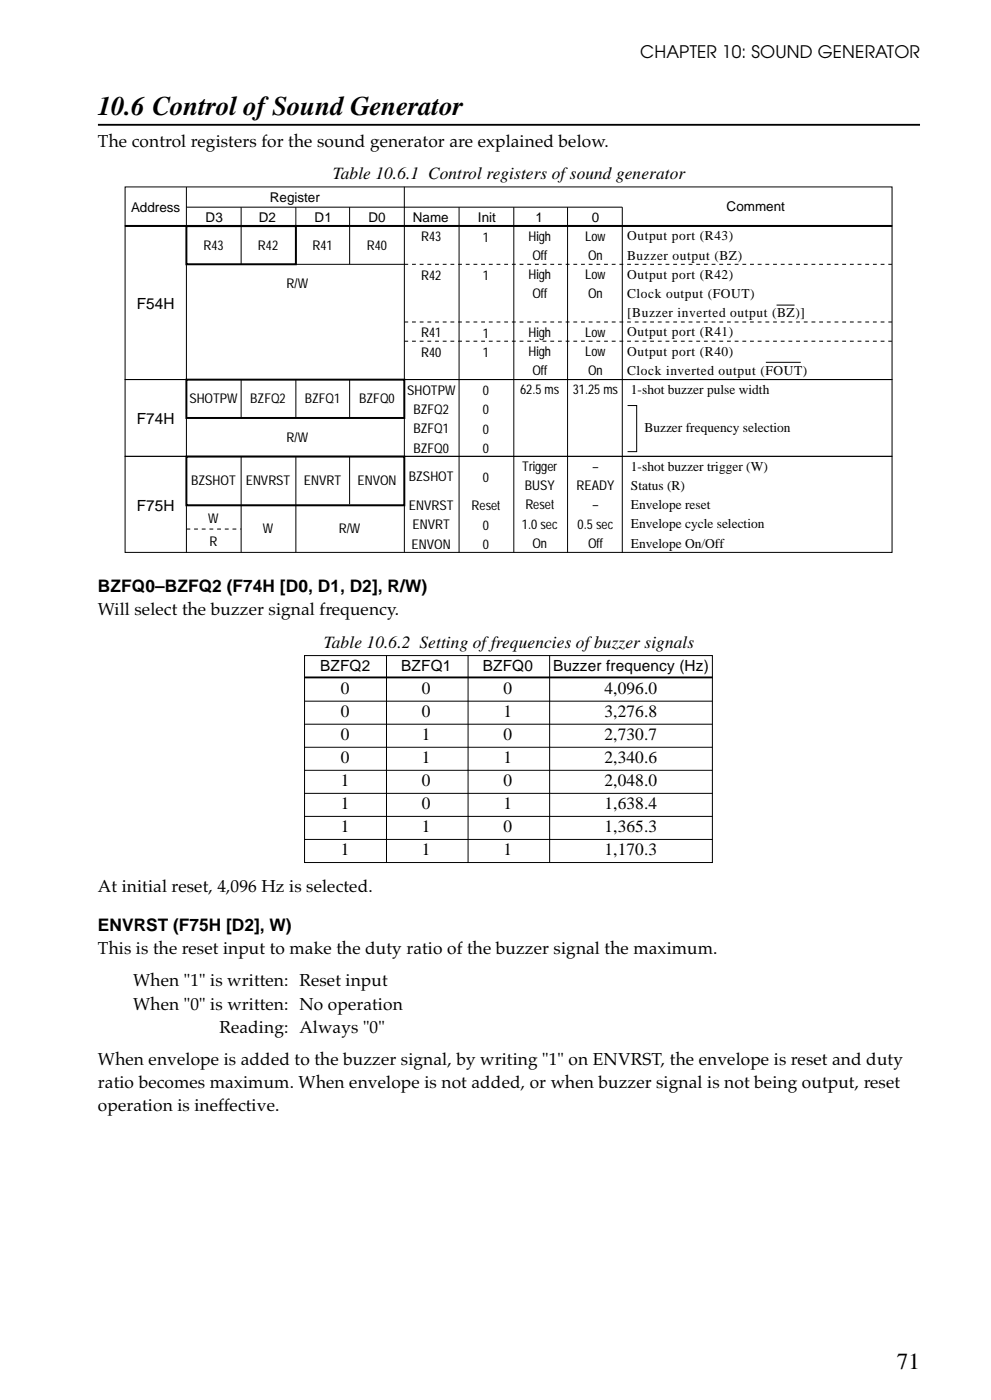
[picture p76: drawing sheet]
<svg xmlns="http://www.w3.org/2000/svg" width="182mm" height="257mm" viewBox="0 0 182 257" stroke-linecap="round" stroke-linejoin="round" font-family="sans-serif">
<defs><g id="words">
<text font-size="4.9" x="18" y="21.1">10.6 Control of Sound Generator</text>
<text font-size="4.2" x="164.8" y="251.6">71</text>
<g font-size="3.2">
<text x="117.6" y="10.7">CHAPTER 10: SOUND GENERATOR</text>
<text x="18" y="26.9">The control registers for the sound generator are explained below.</text>
<text x="61.1" y="32.9">Table 10.6.1 Control registers of sound generator</text>
<text x="18" y="108.8">BZFQ0–BZFQ2 (F74H [D0, D1, D2], R/W)</text>
<text x="18" y="113">Will select the buzzer signal frequency.</text>
<text x="59.5" y="119">Table 10.6.2 Setting of frequencies of buzzer signals</text>
<text x="62.6" y="127.4">0</text>
<text x="62.6" y="131.7">0</text>
<text x="77.5" y="127.4">0</text>
<text x="77.5" y="131.7">0</text>
<text x="92.5" y="127.4">0</text>
<text x="92.5" y="131.7">1</text>
<text x="111" y="127.4">4,096.0</text>
<text x="111" y="131.7">3,276.8</text>
<text x="62.6" y="135.9">0</text>
<text x="77.5" y="135.9">1</text>
<text x="92.5" y="135.9">0</text>
<text x="111" y="135.9">2,730.7</text>
<text x="62.6" y="140.1">0</text>
<text x="77.5" y="140.1">1</text>
<text x="92.5" y="140.1">1</text>
<text x="111" y="140.1">2,340.6</text>
<text x="62.6" y="144.4">1</text>
<text x="62.6" y="148.6">1</text>
<text x="77.5" y="144.4">0</text>
<text x="77.5" y="148.6">0</text>
<text x="92.5" y="144.4">0</text>
<text x="92.5" y="148.6">1</text>
<text x="111" y="144.4">2,048.0</text>
<text x="111" y="148.6">1,638.4</text>
<text x="62.6" y="152.8">1</text>
<text x="77.5" y="152.8">1</text>
<text x="92.5" y="152.8">0</text>
<text x="111" y="152.8">1,365.3</text>
<text x="62.6" y="157.1">1</text>
<text x="77.5" y="157.1">1</text>
<text x="92.5" y="157.1">1</text>
<text x="111" y="157.1">1,170.3</text>
<text x="18" y="163.9">At initial reset, 4,096 Hz is selected.</text>
<text x="18" y="171">ENVRST (F75H [D2], W)</text>
<text x="18" y="175.2">This is the reset input to make the duty ratio of the buzzer signal the maximum.</text>
<text x="24.5" y="181.2">When &quot;1&quot; is written: Reset input</text>
<text x="24.5" y="185.4">When &quot;0&quot; is written: No operation</text>
<text x="40.3" y="189.7">Reading: Always &quot;0&quot;</text>
<text x="18" y="195.6">When envelope is added to the buzzer signal, by writing &quot;1&quot; on ENVRST, the envelope is reset and duty</text>
<text x="18" y="199.9">ratio becomes maximum. When envelope is not added, or when buzzer signal is not being output, reset</text>
<text x="18" y="204.1">operation is ineffective.</text>
</g>
<g font-size="2.8">
<text x="25.2" y="56.8">F54H</text>
<text x="25.2" y="77.9">F74H</text>
<text x="25.2" y="93.8">F75H</text>
<text x="58.8" y="123.2">BZFQ2</text>
<text x="73.7" y="123.2">BZFQ1</text>
<text x="88.7" y="123.2">BZFQ0</text>
<text x="101.6" y="123.2">Buzzer frequency (Hz)</text>
</g>
<g font-size="2.5">
<text x="24.1" y="38.9">Address</text>
<text x="37.8" y="40.8">D3</text>
<text x="47.6" y="40.8">D2</text>
<text x="49.6" y="37.1">Register</text>
<text x="57.8" y="40.8">D1</text>
<text x="67.7" y="40.8">D0</text>
<text x="75.8" y="40.8">Name</text>
<text x="87.8" y="40.8">Init</text>
<text x="98.4" y="40.8">1</text>
<text x="108.7" y="40.8">0</text>
<text x="133.5" y="38.7">Comment</text>
<text x="37.4" y="45.9">R43</text>
<text x="47.4" y="45.9">R42</text>
<text x="57.4" y="45.9">R41</text>
<text x="67.4" y="45.9">R40</text>
<text x="77.4" y="44.3">R43</text>
<text x="88.7" y="44.4">1</text>
<text x="97.1" y="44.2">High</text>
<text x="97.8" y="47.7">Off</text>
<text x="107.5" y="44.2">Low</text>
<text x="108" y="47.7">On</text>
<text x="115.2" y="44.1">Output port (R43)</text>
<text x="115.2" y="47.7">Buzzer output (BZ)</text>
<text x="52.7" y="53">R/W</text>
<text x="77.4" y="51.4">R42</text>
<text x="88.7" y="51.4">1</text>
<text x="97.1" y="51.2">High</text>
<text x="107.5" y="51.2">Low</text>
<text x="115.2" y="51.2">Output port (R42)</text>
<text x="97.8" y="54.8">Off</text>
<text x="108" y="54.8">On</text>
<text x="115.2" y="54.7">Clock output (FOUT)</text>
<text x="115.2" y="58.3">[Buzzer inverted output (BZ)]</text>
<text x="77.4" y="62">R41</text>
<text x="77.4" y="65.5">R40</text>
<text x="88.7" y="62">1</text>
<text x="88.7" y="65.5">1</text>
<text x="97.1" y="61.8">High</text>
<text x="97.1" y="65.4">High</text>
<text x="107.5" y="61.8">Low</text>
<text x="107.5" y="65.4">Low</text>
<text x="115.2" y="61.8">Output port (R41)</text>
<text x="115.2" y="65.3">Output port (R40)</text>
<text x="97.8" y="68.9">Off</text>
<text x="108" y="68.9">On</text>
<text x="115.2" y="68.8">Clock inverted output (FOUT)</text>
<text x="34.8" y="74.1">SHOTPW</text>
<text x="46" y="74.1">BZFQ2</text>
<text x="56" y="74.1">BZFQ1</text>
<text x="66" y="74.1">BZFQ0</text>
<text x="74.8" y="72.6">SHOTPW</text>
<text x="76" y="76.1">BZFQ2</text>
<text x="88.7" y="72.6">0</text>
<text x="88.7" y="76.1">0</text>
<text x="95.5" y="72.4">62.5 ms</text>
<text x="105.2" y="72.4">31.25 ms</text>
<text x="115.9" y="72.4">1-shot buzzer pulse width</text>
<text x="52.7" y="81.2">R/W</text>
<text x="76" y="79.6">BZFQ1</text>
<text x="76" y="83.2">BZFQ0</text>
<text x="88.7" y="79.6">0</text>
<text x="88.7" y="83.2">0</text>
<text x="118.4" y="79.4">Buzzer frequency selection</text>
<text x="35.1" y="89.1">BZSHOT</text>
<text x="45.1" y="89.1">ENVRST</text>
<text x="55.8" y="89.1">ENVRT</text>
<text x="65.7" y="89.1">ENVON</text>
<text x="75.1" y="88.4">BZSHOT</text>
<text x="88.7" y="88.5">0</text>
<text x="95.9" y="86.5">Trigger</text>
<text x="108.8" y="86.5">–</text>
<text x="115.9" y="86.5">1-shot buzzer trigger (W)</text>
<text x="75.1" y="93.7">ENVRST</text>
<text x="86.6" y="93.8">Reset</text>
<text x="96.4" y="90.1">BUSY</text>
<text x="96.5" y="93.6">Reset</text>
<text x="105.9" y="90.1">READY</text>
<text x="108.8" y="93.6">–</text>
<text x="115.9" y="90">Status (R)</text>
<text x="115.9" y="93.5">Envelope reset</text>
<text x="38.3" y="96.1">W</text>
<text x="38.5" y="100.4">R</text>
<text x="48.3" y="97.9">W</text>
<text x="62.3" y="97.9">R/W</text>
<text x="75.6" y="100.8">ENVON</text>
<text x="75.8" y="97.3">ENVRT</text>
<text x="88.7" y="97.3">0</text>
<text x="88.7" y="100.8">0</text>
<text x="95.9" y="97.1">1.0 sec</text>
<text x="97.8" y="100.6">On</text>
<text x="106.1" y="97.1">0.5 sec</text>
<text x="108" y="100.6">Off</text>
<text x="115.9" y="97.1">Envelope cycle selection</text>
<text x="115.9" y="100.6">Envelope On/Off</text>
</g>
</g></defs>
<path d="M18 22.9h151M55.9 124.4h75" fill="none" stroke="#000" stroke-width=".34"/>
<g fill="none" stroke="#000" stroke-width=".18">
<path d="M23 34.3h140.9v7.2h-140.9zM34.2 34.4v67.1M34.2 38.1h80.1v63.4M44.3 38.1v3.5M54.3 38.1v10.4M64.2 38.1v3.5M74.3 34.3v67.2M84.3 38.1v63.4M94.4 38.1v63.4M104.3 38.1v63.4M23 41.5h140.9v28.2h-140.9zM34.2 48.6h40.1"/>
<path d="M44.3 41.5v7M64.2 41.5v7M142.6 56h3.3M23 69.7h140.9v14.1h-140.9zM34.2 76.8h40.1M44.3 69.8v7M54.3 69.8v7M64.2 69.8v7M115.3 74.5h1.6v8.5h-1.6M140.7 66.6h6.4M23 83.8h140.9v17.7h-140.9zM34.2 92.8h40.1"/>
<path d="M44.3 83.9v17.6M54.3 83.9v17.6M64.2 83.9v8.7M55.9 128.8h75M55.9 133h75M55.9 137.3h75M55.9 120.4h75v38h-75zM71 120.4v38.1M86 120.4v38.1M101 120.4v38.1M55.9 141.5h75M55.9 145.7h75"/>
<path d="M55.9 150h75M55.9 154.2h75"/>
</g>
<path d="M23 41.5h140.9M34.2 41.5h20.1v7.1h-20.1zM34.2 69.7h40.1v7.1h-40.1zM34.2 83.9h40.1v8.9h-40.1z" fill="none" stroke="#000" stroke-width=".35"/>
<path d="M74.3 48.6h89.6M74.3 59.2h89.6M74.3 62.7h89.6M34.2 97.2h10.1" fill="none" stroke="#000" stroke-width=".18" stroke-dasharray=".7 .7" stroke-linecap="butt"/>
<use href="#words"/>
</svg>
